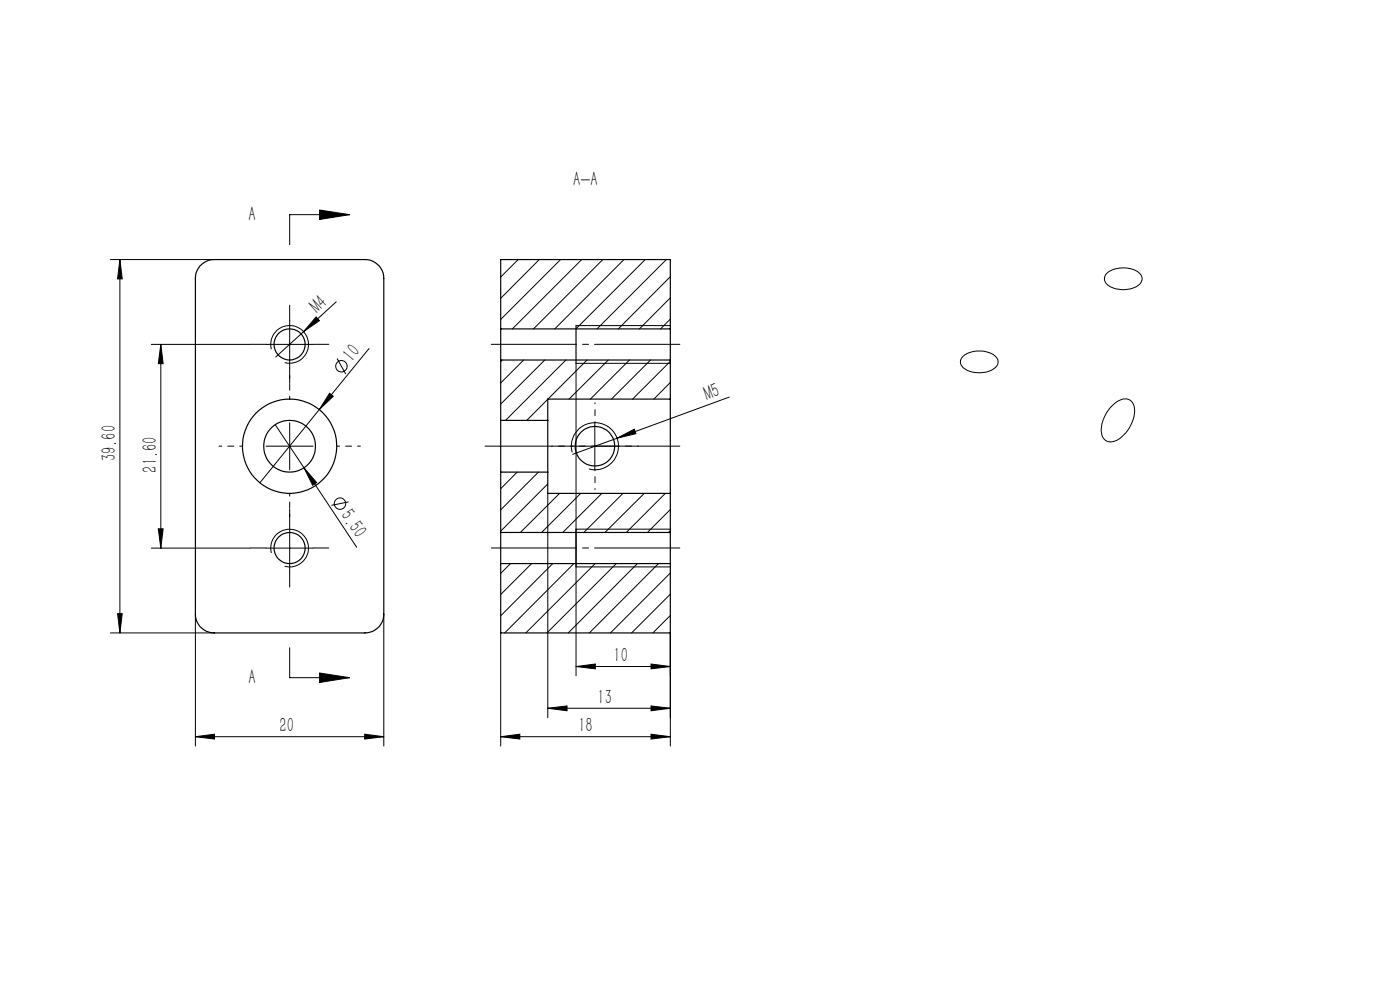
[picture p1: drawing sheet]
<svg xmlns="http://www.w3.org/2000/svg" width="297mm" height="210mm" viewBox="0 0 297 210" stroke-linecap="round" stroke-linejoin="round" font-family="sans-serif">
<defs><g id="words">
<g font-size="4.4">
<text x="121.6" y="39.4">A-A</text>
<text x="52.7" y="47">A</text>
<text x="67.3" y="66.6" transform="rotate(-42 67.3 66.6)">M4</text>
<text x="74.7" y="76.9" transform="rotate(-51 74.7 76.9)">10</text>
<text x="150" y="85" transform="rotate(-20 150 85)">M5</text>
<text x="24.6" y="97.9" transform="rotate(-90 24.6 97.9)">39.60</text>
<text x="33.3" y="100.3" transform="rotate(-90 33.3 100.3)">21.60</text>
<text x="72.2" y="109.2" transform="rotate(56 72.2 109.2)">5.50</text>
<text x="130.2" y="140.5">10</text>
<text x="52.7" y="145.2">A</text>
<text x="126.7" y="149.4">13</text>
<text x="59.3" y="155.4">20</text>
<text x="122.7" y="155.4">18</text>
</g>
</g></defs>
<g fill="none" stroke="#000" stroke-width=".21">
<path d="M23.4 55.1h22M25.4 55.1l.5 4.1h-1zM25.4 55.1v79.2M67.8 44.5l6.4 1-6.4 1.1zM74.2 45.5h-12.7v6.4M109.9 55.1l-3.7 3.7M114.4 55.1l-8.2 8.2M118.9 55.1l-12.7 12.7M123.4 55.1l-14.7 14.7M127.9 55.1l-14.7 14.7M132.4 55.1l-14.7 14.7M136.9 55.1l-14.7 14.7"/>
<path d="M141.4 55.1l-14.8 14.7M142.2 58.7l-11 11.1M234.6 58.2a5.6 5.6 0 0 1 7.3 0 1.78 1.78 0 0 1-1 2.7 5.9 5.9 0 0 1-6.3-.8l-.1-.3a1.57 1.57 0 0 1 .1-1.6zM32.1 73.1h21M34.1 73.1l.5 4h-1zM34.1 73.1v43.2M56.4 73.1h10M57.6 74.1a4 4 0 0 1 3.5-5 4 4 0 0 1 4.3 4.3 4 4 0 0 1-5 3.5M61.5 68v10.1M64.4 70.4l-5.9 5.3M67.1 67.2l.7 .8-3.4 2.4zM71.3 64l-6.9 6.4"/>
<path d="M71.5 76.1l1.8 3.2M78.3 73.9l-10.6 13M106.6 76.4l-.4 .3M111.1 76.4l-4.9 4.8M115.6 76.4l-9.4 9.3M120.1 76.4l-12.9 12.8M122.2 69.1h20M124.5 76.4l-8.3 8.3M129 76.4l-8.3 8.3M133.5 76.4l-8.3 8.3M138 76.4l-8.3 8.3M142.2 77.1h-20v66.3"/>
<path d="M142.2 67.7l-2.1 2.1M142.2 76.7l-8 8M142.2 63.2l-6.6 6.6M204.4 75.5a5.7 5.7 0 0 1 7 .3 1.64 1.64 0 0 1-.8 2.6 5.9 5.9 0 0 1-6.4-.5l-.1-.2a1.51 1.51 0 0 1 .3-2.2zM56.4 94.6h10M58.4 90.1l6.1 9.1M61.5 89.7v10M64.5 99.2l2.7 3.2-.9 .5zM64.5 99.2l11.2 16.9M67.7 86.9l-12.6 15.5M69.9 83.4l.8 .7-3 2.8zM116.2 84.7l-4.4 4.5"/>
<path d="M121.2 94.6h10M121.4 95.9a5 5 0 0 1 4.4-6.2 5 5 0 0 1 5.4 5.4 5 5 0 0 1-6.3 4.4M126.2 89.7v10M130.9 92.9l3.6-1.9 .4 1zM142.2 81.1l-3.5 3.6M154.7 84.2l-33.2 12.2M236 86a3.1 3.1 0 0 1 3.9-1 4.1 4.1 0 0 1 .2 4.7 6.5 6.5 0 0 1-4.3 4 2.08 2.08 0 0 1-2.2-2.3 7.8 7.8 0 0 1 2.4-5.4zM32.1 116.3h21M33.6 112.2h1l-.5 4.1zM56.4 116.3h10M57.6 117.3a4 4 0 0 1 3.5-5 4 4 0 0 1 4.3 4.3 4 4 0 0 1-5 3.5M61.5 111.3v9.9"/>
<path d="M73.9 106.5l-3.6 .7M108.3 119.5l-2.1 2.1M109.7 100.1l-3.5 3.6M112.8 119.5l-6.6 6.6M114.2 100.1l-8 8.1M116.2 104.7v47.6M116.2 102.6l-10 10.1M117.3 119.5l-11.1 11.1M118.7 104.7l-8.3 8.3M121.7 119.5l-14.6 14.8M122.2 112.2h20M123.2 104.7l-8.3 8.3"/>
<path d="M126.3 119.5l-14.8 14.8M127.7 104.7l-8.3 8.3M130.7 119.5l-14.7 14.8M132.2 104.7l-8.3 8.3M135.2 119.5l-14.7 14.8M136.7 104.7l-8.4 8.3M139.7 119.5l-14.7 14.8M141.1 104.7l-8.2 8.3M142.2 108.1l-4.9 4.9M142.2 112.6l-.4 .4M23.4 134.3h22M24.9 130.2h1l-.5 4.1z"/>
<path d="M41.5 130.3v27.9M61.5 137.4v6.3h12.7M81.4 130.3v27.9M106.2 134.3v23.9M122.2 120.3h20M142.2 134.3v23.9M142.2 121.6l-12.7 12.7M142.2 126l-8.2 8.3M142.2 130.6l-3.7 3.7M41.5 156.3l4-.6v1.1zM41.5 156.3h39.9M67.8 142.8l6.4 .9-6.4 1.1z"/>
<path d="M77.4 155.7l4 .6-4 .5zM106.2 156.3l4.1-.6v1.1zM106.2 156.3h36M116.2 150.2l4.1-.5v1.1zM116.2 150.2h26M122.2 141.4l4.1-.5v1zM122.2 141.4h20M138.1 155.7l4.1 .6-4.1 .5zM138.1 149.7l4.1 .5-4.1 .6zM138.1 140.9l4.1 .5-4.1 .5z"/>
<circle cx="72.4" cy="77.7" r="1.22"/>
<circle cx="72.1" cy="106.8" r="1.22"/>
</g>
<path d="M104.2 73h40M104.2 116.2h40" fill="none" stroke="#000" stroke-width=".21" stroke-dasharray="30.5 1.3 1.3 1.3" stroke-dashoffset="12.4"/>
<path d="M144.2 94.6h-41.3" fill="none" stroke="#000" stroke-width=".21" stroke-dasharray="30.5 1.3 1.3 1.3" stroke-dashoffset="11.7"/>
<path d="M56.5 73h-3.3M61.5 68v-3.3M61.5 78v3.3M66.5 73h3.3M56.5 116.2h-3.3M61.5 111.2v-3.3M66.5 116.2h3.3M61.5 121.2v3.3" fill="none" stroke="#000" stroke-width=".21" stroke-dasharray="30.5 1.3 1.3 1.3"/>
<path d="M51.5 94.6h-5M61.5 84.6v-5M71.5 94.6h5M61.5 104.6v5" fill="none" stroke="#000" stroke-width=".21" stroke-dasharray="30.5 1.3 1.3 1.3" stroke-dashoffset="29.9"/>
<path d="M121.2 94.6h-4.2M126.2 89.6v-4.2M126.2 99.6v4.2M131.2 94.6h4.2" fill="none" stroke="#000" stroke-width=".21" stroke-dasharray="30.5 1.3 1.3 1.3" stroke-dashoffset="30.3"/>
<g fill="none" stroke="#000" stroke-width=".25">
<path d="M42.4 56.4l.4-.4a3.8 3.8 0 0 1 2.6-.9h32a4 4 0 0 1 4 3.9v71.3a3.9 3.9 0 0 1-4 4h-32a4 4 0 0 1-3.9-4v-71.3a3.8 3.8 0 0 1 .9-2.6zM106.2 69.8v6.6M106.2 69.8v-14.7h36v14.7M106.2 76.4h36M106.2 69.8h36M106.2 76.4v12.8M122.2 69.1v8M142.2 69.8v6.6M142.2 76.4v8.3M106.2 89.2v10.9M106.2 89.2h10M116.2 89.2v10.9"/>
<path d="M142.2 84.7v20M142.2 84.7h-26v4.5M106.2 113v6.5M106.2 119.5v14.8h36v-14.8M106.2 119.5h36M106.2 113h36M106.2 100.1h10M106.2 100.1v12.9M116.2 100.1v4.6h26M122.2 112.2v8.1M142.2 113v6.5M142.2 104.7v8.3"/>
<circle cx="61.4" cy="73.1" r="3.3"/>
<circle cx="61.4" cy="94.7" r="10"/>
<circle cx="61.4" cy="94.7" r="5.5"/>
<circle cx="126.2" cy="94.6" r="4.2"/>
<circle cx="61.4" cy="116.3" r="3.3"/>
</g>
<g fill="#000">
<path d="M67.1 67.2l.7 .8-3.4 2.4zM64.5 99.2l2.7 3.2-.9 .5zM69.9 83.4l.8 .7-3 2.8zM130.9 92.9l3.6-1.9 .4 1z"/>
<path d="M25.4 55.1l.5 4.1h-1zM24.9 130.2h1l-.5 4.1z"/>
<path d="M67.8 44.5l6.4 1-6.4 1.1zM67.8 142.8l6.4 .9-6.4 1.1z"/>
<path d="M33.6 112.2h1l-.5 4.1zM34.1 73.1l.5 4h-1z"/>
<path d="M41.5 156.3l4-.6v1.1zM77.4 155.7l4 .6-4 .5zM106.2 156.3l4.1-.6v1.1zM138.1 155.7l4.1 .6-4.1 .5zM116.2 150.2l4.1-.5v1.1zM138.1 149.7l4.1 .5-4.1 .6z"/>
<path d="M138.1 140.9l4.1 .5-4.1 .5zM122.2 141.4l4.1-.5v1z"/>
</g>
<use href="#words"/>
</svg>
